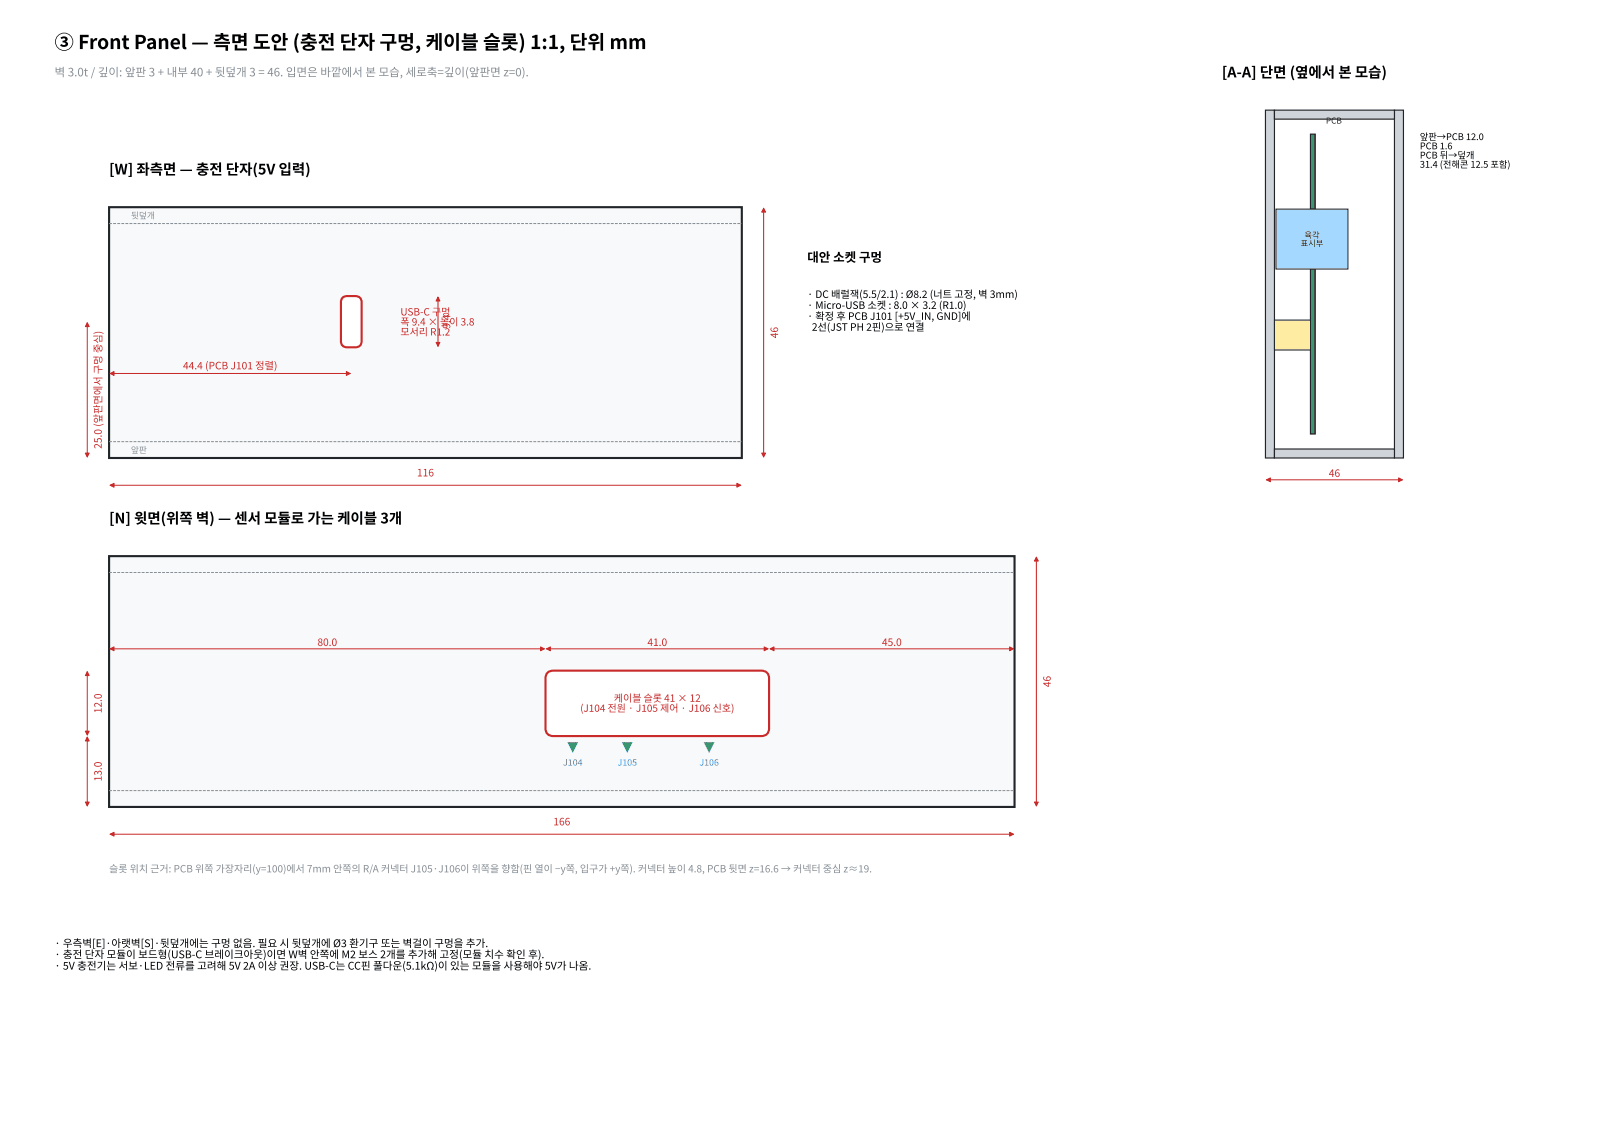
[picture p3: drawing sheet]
<svg xmlns="http://www.w3.org/2000/svg" width="297mm" height="210mm" viewBox="0 0 297 210" stroke-linecap="round" stroke-linejoin="round" font-family="sans-serif">
<defs><g id="words">
<text font-size="3.5" x="10" y="9">③ Front Panel — 측면 도안 (충전 단자 구멍, 케이블 슬롯) 1:1, 단위 mm</text>
<g font-size="2.6">
<text x="224" y="14.2">[A-A] 단면 (옆에서 본 모습)</text>
<text x="20" y="32">[W] 좌측면 — 충전 단자(5V 입력)</text>
<text x="20" y="96">[N] 윗면(위쪽 벽) — 센서 모듈로 가는 케이블 3개</text>
</g>
<text font-size="2.3" x="148" y="48">대안 소켓 구멍</text>
<text font-size="2.1" fill="#868e96" x="10" y="14">벽 3.0t / 깊이: 앞판 3 + 내부 40 + 뒷덮개 3 = 46. 입면은 바깥에서 본 모습, 세로축=깊이(앞판면 z=0).</text>
<g font-size="1.9">
<text x="148" y="54.6">· DC 배럴잭(5.5/2.1) : Ø8.2 (너트 고정, 벽 3mm)</text>
<text x="148" y="56.7">· Micro-USB 소켓 : 8.0 × 3.2 (R1.0)</text>
<text x="148" y="58.7">· 확정 후 PCB J101 [+5V_IN, GND]에</text>
<text x="148.8" y="60.7">2선(JST PH 2핀)으로 연결</text>
<text x="10" y="173.7">· 우측벽[E]·아랫벽[S]·뒷덮개에는 구멍 없음. 필요 시 뒷덮개에 Ø3 환기구 또는 벽걸이 구멍을 추가.</text>
<text x="10" y="175.7">· 충전 단자 모듈이 보드형(USB-C 브레이크아웃)이면 W벽 안쪽에 M2 보스 2개를 추가해 고정(모듈 치수 확인 후).</text>
<text x="10" y="177.8">· 5V 충전기는 서보·LED 전류를 고려해 5V 2A 이상 권장. USB-C는 CC핀 풀다운(5.1kΩ)이 있는 모듈을 사용해야 5V가 나옴.</text>
</g>
<g font-size="1.9" fill="#c92a2a">
<text x="82.5" y="60.3" transform="rotate(-90 82.5 60.3)">9.4</text>
<text x="142.6" y="62" transform="rotate(-90 142.6 62)">46</text>
<text x="33.5" y="67.7">44.4 (PCB J101 정렬)</text>
<text x="18.6" y="82.3" transform="rotate(-90 18.6 82.3)">25.0 (앞판면에서 구멍 중심)</text>
<text x="76.4" y="87.4">116</text>
<text x="243.6" y="87.5">46</text>
<text x="58.2" y="118.5">80.0</text>
<text x="118.7" y="118.5">41.0</text>
<text x="161.7" y="118.5">45.0</text>
<text x="18.6" y="130.8" transform="rotate(-90 18.6 130.8)">12.0</text>
<text x="192.6" y="126" transform="rotate(-90 192.6 126)">46</text>
<text x="18.6" y="143.3" transform="rotate(-90 18.6 143.3)">13.0</text>
<text x="101.4" y="151.4">166</text>
</g>
<g font-size="1.8" fill="#c92a2a">
<text x="73.4" y="57.9">USB-C 구멍</text>
<text x="73.4" y="59.7">폭 9.4 × 높이 3.8</text>
<text x="73.4" y="61.5">모서리 R1.2</text>
<text x="106.4" y="130.5">(J104 전원 · J105 제어 · J106 신호)</text>
<text x="112.5" y="128.7">케이블 슬롯 41 × 12</text>
</g>
<text font-size="1.8" fill="#868e96" x="20" y="160">슬롯 위치 근거: PCB 위쪽 가장자리(y=100)에서 7mm 안쪽의 R/A 커넥터 J105·J106이 위쪽을 향함(핀 열이 −y쪽, 입구가 +y쪽). 커넥터 높이 4.8, PCB 뒷면 z=16.6 → 커넥터 중심 z≈19.</text>
<g font-size="1.7">
<text x="260.3" y="25.7">앞판→PCB 12.0</text>
<text x="260.3" y="27.4">PCB 1.6</text>
<text x="260.3" y="29.1">PCB 뒤→덮개</text>
<text x="260.3" y="30.8">31.4 (전해콘 12.5 포함)</text>
</g>
<g font-size="1.6" fill="#868e96">
<text x="24" y="40.1">뒷덮개</text>
<text x="24" y="83.1">앞판</text>
</g>
<g font-size="1.6" fill="#1c7ed6">
<text x="103.2" y="140.4">J104</text>
<text x="113.2" y="140.4">J105</text>
<text x="128.2" y="140.4">J106</text>
</g>
<g font-size="1.5" fill="#212529">
<text x="243.1" y="22.7">PCB</text>
<text x="238.4" y="45.2">표시부</text>
<text x="239.1" y="43.7">육각</text>
</g>
</g></defs>
<path d="M20 38h116v46h-116z" fill="#f8f9fa" stroke="#212529" stroke-width=".39"/>
<path d="M62.9 54.5a4.5 4.5 0 0 1 3 0l.2 .2 .2 .8v7a1.07 1.07 0 0 1-1.2 1.2h-1.4a1.07 1.07 0 0 1-1.2-1.2v-7l.2-.8z" fill="#fff" stroke="#c92a2a" stroke-width=".39"/>
<path d="M20 102h166v46h-166z" fill="#f8f9fa" stroke="#212529" stroke-width=".39"/>
<path d="M100.5 123.2l1-.2h38a1.33 1.33 0 0 1 1.5 1.5v9a1.33 1.33 0 0 1-1.5 1.5h-38a1.33 1.33 0 0 1-1.5-1.5v-9l.1-.5z" fill="#fff" stroke="#c92a2a" stroke-width=".39"/>
<g fill="#ced4da" stroke="#212529" stroke-width=".21">
<path d="M232 20.2h1.6v63.8h-1.6z"/>
<path d="M255.7 20.2h1.6v63.8h-1.6z"/>
<path d="M233.6 82.3h22.1v1.7h-22.1z"/>
<path d="M233.6 20.2h22.1v1.7h-22.1z"/>
</g>
<path d="M240.2 24.6h.9v55h-.9z" fill="#2f9e44" stroke="#212529" stroke-width=".21"/>
<path d="M233.6 58.7h6.6v5.5h-6.6z" fill="#ffec99" stroke="#212529" stroke-width=".18"/>
<path d="M233.9 38.3h13.2v11h-13.2z" fill="#a5d8ff" stroke="#212529" stroke-width=".18"/>
<path d="M20 41h116M20 81h116M20 105h166M20 145h166" fill="none" stroke="#868e96" stroke-width=".18" stroke-dasharray=".5 .2" stroke-linecap="butt"/>
<g fill="#1c7ed6" stroke="#1c7ed6" stroke-width=".35">
<path d="M104.3 136.3h1.4l-.7 1.4z"/>
<path d="M114.3 136.3h1.4l-.7 1.4z"/>
<path d="M129.3 136.3h1.4l-.7 1.4z"/>
</g>
<g fill="none" stroke="#c92a2a" stroke-width=".18">
<path d="M140 38.2v45.6M16 59.2v24.6M80.3 54.5v9M20.2 68.5h44M20.2 89h115.6M232.2 88h24.9M20.2 119h79.6M100.2 119h40.6M141.2 119h44.6M190 102.2v45.6M16 135.2v12.6M16 123.2v11.6"/>
<path d="M20.2 153h165.6"/>
</g>
<g fill="#c92a2a" stroke="#c92a2a" stroke-width=".18">
<path d="M63.5 68.1l.7 .4-.7 .4z"/>
<path d="M20.2 68.5l.7-.4v.8z"/>
<path d="M16 59.2l.4 .7h-.8z"/>
<path d="M15.6 83.1h.8l-.4 .7z"/>
<path d="M80.3 54.5l.4 .7h-.8z"/>
<path d="M79.9 62.8h.8l-.4 .7z"/>
<path d="M140 38.2l.4 .7h-.8z"/>
<path d="M139.6 83.1h.8l-.4 .7z"/>
<path d="M135.1 88.6l.7 .4-.7 .4z"/>
<path d="M20.2 89l.7-.4v.8z"/>
<path d="M99.1 118.6l.7 .4-.7 .4z"/>
<path d="M20.2 119l.7-.4v.8z"/>
<path d="M140.1 118.6l.7 .4-.7 .4z"/>
<path d="M100.2 119l.7-.4v.8z"/>
<path d="M185.1 118.6l.7 .4-.7 .4z"/>
<path d="M141.2 119l.7-.4v.8z"/>
<path d="M16 135.2l.4 .7h-.8z"/>
<path d="M15.6 147.1h.8l-.4 .7z"/>
<path d="M16 123.2l.4 .7h-.8z"/>
<path d="M15.6 134.1h.8l-.4 .7z"/>
<path d="M190 102.2l.4 .7h-.8z"/>
<path d="M189.6 147.1h.8l-.4 .7z"/>
<path d="M185.1 152.6l.7 .4-.7 .4z"/>
<path d="M20.2 153l.7-.4v.8z"/>
<path d="M256.4 87.6l.7 .4-.7 .4z"/>
<path d="M232.2 88l.7-.4v.8z"/>
</g>
<use href="#words"/>
</svg>
